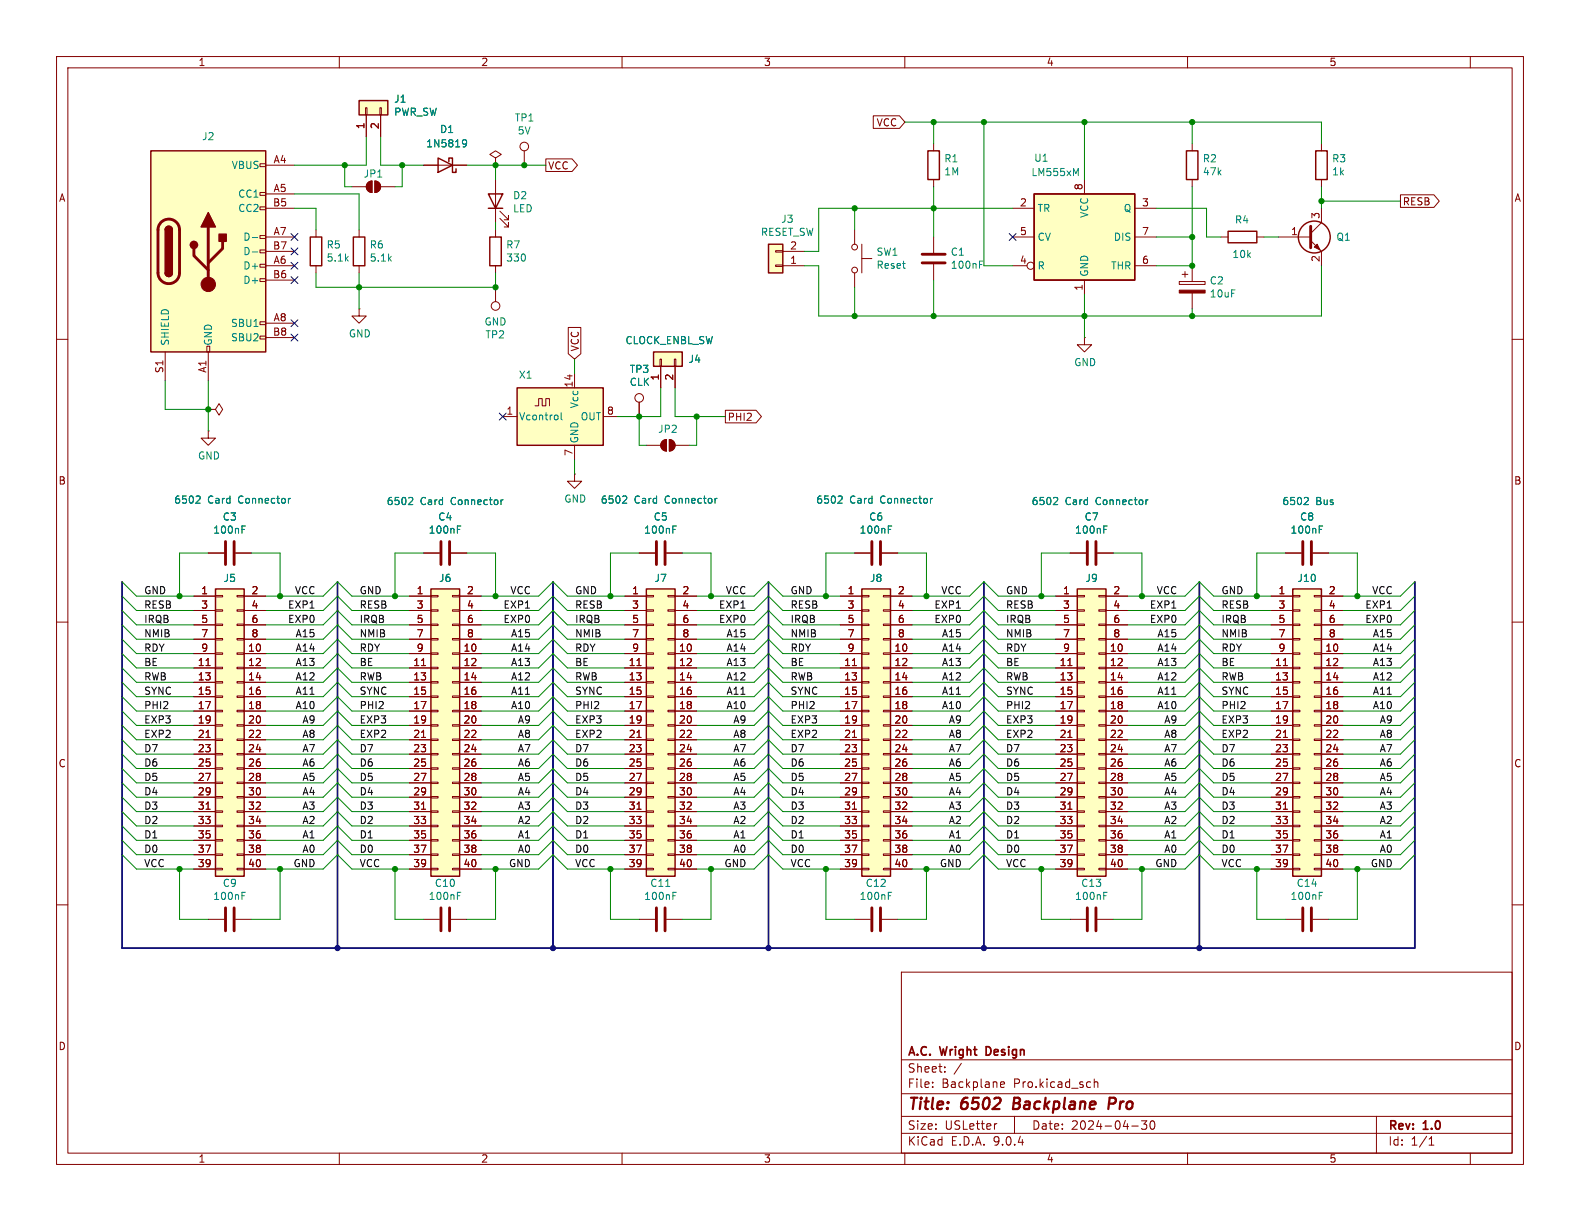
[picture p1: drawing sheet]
<svg xmlns="http://www.w3.org/2000/svg" width="279mm" height="216mm" viewBox="0 0 279 216" stroke-linecap="round" stroke-linejoin="round" font-family="sans-serif">
<defs><g id="words">
<g font-size="2.8" fill="#840000">
<text x="160.4" y="196.8">Title:</text>
<text x="170.1" y="196.8">6502</text>
<text x="180" y="196.8">Backplane</text>
<text x="197.7" y="196.8">Pro</text>
</g>
<g font-size="2.1" fill="#840000">
<text x="160.4" y="189.9">Sheet:</text>
<text x="160.4" y="187.1">A.C.</text>
<text x="166.4" y="187.1">Wright</text>
<text x="175" y="187.1">Design</text>
<text x="160.4" y="192.6">File:</text>
<text x="166.5" y="192.6">Backplane</text>
<text x="179.3" y="192.6">Pro.kicad_sch</text>
<text x="160.4" y="202.8">KiCad</text>
<text x="160.4" y="200">Size:</text>
<text x="167.1" y="200">USLetter</text>
<text x="168.1" y="202.8">E.D.A.</text>
<text x="175.7" y="202.8">9.0.4</text>
<text x="182.4" y="200">Date:</text>
<text x="189.4" y="200">2024-04-30</text>
<text x="245.4" y="200.2">Rev:</text>
<text x="245.4" y="202.8">Id:</text>
<text x="249.5" y="202.8">1/1</text>
<text x="251.8" y="200.2">1.0</text>
</g>
<g font-size="1.8" fill="#840000">
<text x="35" y="11.9">1</text>
<text x="85" y="11.9">2</text>
<text x="135" y="11.9">3</text>
<text x="185" y="11.9">4</text>
<text x="235" y="11.9">5</text>
<text x="64.5" y="22.9" transform="rotate(-90 64.5 22.9)">1</text>
<text x="67.1" y="22.9" transform="rotate(-90 67.1 22.9)">2</text>
<text x="154.9" y="22.5">VCC</text>
<text x="48.3" y="29">A4</text>
<text x="10.3" y="35.9">A</text>
<text x="48.3" y="34">A5</text>
<text x="96.8" y="30.2">VCC</text>
<text x="191.5" y="33.7" transform="rotate(-90 191.5 33.7)">8</text>
<text x="267.7" y="35.9">A</text>
<text x="48.2" y="36.6">B5</text>
<text x="48.3" y="41.7">A7</text>
<text x="180.3" y="36.6">2</text>
<text x="180.3" y="41.7">5</text>
<text x="201.9" y="36.6">3</text>
<text x="201.9" y="41.7">7</text>
<text x="228.2" y="41.7">1</text>
<text x="233.4" y="38.8" transform="rotate(-90 233.4 38.8)">3</text>
<text x="248" y="36.5">RESB</text>
<text x="48.2" y="44.2">B7</text>
<text x="48.3" y="46.7">A6</text>
<text x="139.6" y="46.7">1</text>
<text x="139.6" y="44.2">2</text>
<text x="180.3" y="46.7">4</text>
<text x="201.9" y="46.7">6</text>
<text x="233.4" y="46.4" transform="rotate(-90 233.4 46.4)">2</text>
<text x="48.2" y="49.3">B6</text>
<text x="191.5" y="51.5" transform="rotate(-90 191.5 51.5)">1</text>
<text x="48.2" y="59.4">B8</text>
<text x="48.3" y="56.9">A8</text>
<text x="102.6" y="62.2" transform="rotate(-90 102.6 62.2)">VCC</text>
<text x="29" y="66.1" transform="rotate(-90 29 66.1)">S1</text>
<text x="36.6" y="66" transform="rotate(-90 36.6 66)">A1</text>
<text x="101.3" y="68.6" transform="rotate(-90 101.3 68.6)">14</text>
<text x="116.6" y="67.4" transform="rotate(-90 116.6 67.4)">1</text>
<text x="119.1" y="67.4" transform="rotate(-90 119.1 67.4)">2</text>
<text x="89.5" y="73.4">1</text>
<text x="107.2" y="73.4">8</text>
<text x="128.6" y="74.6">PHI2</text>
<text x="101.3" y="80.7" transform="rotate(-90 101.3 80.7)">7</text>
<text x="10.3" y="85.9">B</text>
<text x="267.7" y="85.9">B</text>
<text x="35.5" y="105.2">1</text>
<text x="35.5" y="107.7">3</text>
<text x="44.4" y="105.2">2</text>
<text x="44.4" y="107.7">4</text>
<text x="73.6" y="105.2">1</text>
<text x="73.6" y="107.7">3</text>
<text x="82.5" y="105.2">2</text>
<text x="82.5" y="107.7">4</text>
<text x="111.7" y="105.2">1</text>
<text x="111.7" y="107.7">3</text>
<text x="120.6" y="105.2">2</text>
<text x="120.6" y="107.7">4</text>
<text x="149.8" y="105.2">1</text>
<text x="149.8" y="107.7">3</text>
<text x="158.7" y="105.2">2</text>
<text x="158.7" y="107.7">4</text>
<text x="187.9" y="105.2">1</text>
<text x="187.9" y="107.7">3</text>
<text x="196.8" y="105.2">2</text>
<text x="196.8" y="107.7">4</text>
<text x="226" y="105.2">1</text>
<text x="226" y="107.7">3</text>
<text x="234.9" y="105.2">2</text>
<text x="234.9" y="107.7">4</text>
<text x="35.5" y="110.2">5</text>
<text x="35.5" y="112.8">7</text>
<text x="44.4" y="110.2">6</text>
<text x="44.4" y="112.8">8</text>
<text x="73.6" y="110.2">5</text>
<text x="73.6" y="112.8">7</text>
<text x="82.5" y="110.2">6</text>
<text x="82.5" y="112.8">8</text>
<text x="111.7" y="110.2">5</text>
<text x="111.7" y="112.8">7</text>
<text x="120.6" y="110.2">6</text>
<text x="120.6" y="112.8">8</text>
<text x="149.8" y="110.2">5</text>
<text x="149.8" y="112.8">7</text>
<text x="158.7" y="110.2">6</text>
<text x="158.7" y="112.8">8</text>
<text x="187.9" y="110.2">5</text>
<text x="187.9" y="112.8">7</text>
<text x="196.8" y="110.2">6</text>
<text x="196.8" y="112.8">8</text>
<text x="226" y="110.2">5</text>
<text x="226" y="112.8">7</text>
<text x="234.9" y="110.2">6</text>
<text x="234.9" y="112.8">8</text>
<text x="34.9" y="117.9">11</text>
<text x="35.5" y="115.3">9</text>
<text x="43.8" y="115.3">10</text>
<text x="43.8" y="117.9">12</text>
<text x="73" y="117.9">11</text>
<text x="73.6" y="115.3">9</text>
<text x="81.9" y="115.3">10</text>
<text x="81.9" y="117.9">12</text>
<text x="111.1" y="117.9">11</text>
<text x="111.7" y="115.3">9</text>
<text x="120" y="115.3">10</text>
<text x="120" y="117.9">12</text>
<text x="149.2" y="117.9">11</text>
<text x="149.8" y="115.3">9</text>
<text x="158.1" y="115.3">10</text>
<text x="158.1" y="117.9">12</text>
<text x="187.3" y="117.9">11</text>
<text x="187.9" y="115.3">9</text>
<text x="196.2" y="115.3">10</text>
<text x="196.2" y="117.9">12</text>
<text x="225.4" y="117.9">11</text>
<text x="226" y="115.3">9</text>
<text x="234.3" y="115.3">10</text>
<text x="234.3" y="117.9">12</text>
<text x="34.9" y="120.4">13</text>
<text x="34.9" y="122.9">15</text>
<text x="34.9" y="125.5">17</text>
<text x="43.8" y="120.4">14</text>
<text x="43.8" y="122.9">16</text>
<text x="43.8" y="125.5">18</text>
<text x="73" y="120.4">13</text>
<text x="73" y="122.9">15</text>
<text x="73" y="125.5">17</text>
<text x="81.9" y="120.4">14</text>
<text x="81.9" y="122.9">16</text>
<text x="81.9" y="125.5">18</text>
<text x="111.1" y="120.4">13</text>
<text x="111.1" y="122.9">15</text>
<text x="111.1" y="125.5">17</text>
<text x="120" y="120.4">14</text>
<text x="120" y="122.9">16</text>
<text x="120" y="125.5">18</text>
<text x="149.2" y="120.4">13</text>
<text x="149.2" y="122.9">15</text>
<text x="149.2" y="125.5">17</text>
<text x="158.1" y="120.4">14</text>
<text x="158.1" y="122.9">16</text>
<text x="158.1" y="125.5">18</text>
<text x="187.3" y="120.4">13</text>
<text x="187.3" y="122.9">15</text>
<text x="187.3" y="125.5">17</text>
<text x="196.2" y="120.4">14</text>
<text x="196.2" y="122.9">16</text>
<text x="196.2" y="125.5">18</text>
<text x="225.4" y="120.4">13</text>
<text x="225.4" y="122.9">15</text>
<text x="225.4" y="125.5">17</text>
<text x="234.3" y="120.4">14</text>
<text x="234.3" y="122.9">16</text>
<text x="234.3" y="125.5">18</text>
<text x="34.9" y="128">19</text>
<text x="34.9" y="130.6">21</text>
<text x="43.8" y="128">20</text>
<text x="43.8" y="130.6">22</text>
<text x="73" y="128">19</text>
<text x="73" y="130.6">21</text>
<text x="81.9" y="128">20</text>
<text x="81.9" y="130.6">22</text>
<text x="111.1" y="128">19</text>
<text x="111.1" y="130.6">21</text>
<text x="120" y="128">20</text>
<text x="120" y="130.6">22</text>
<text x="149.2" y="128">19</text>
<text x="149.2" y="130.6">21</text>
<text x="158.1" y="128">20</text>
<text x="158.1" y="130.6">22</text>
<text x="187.3" y="128">19</text>
<text x="187.3" y="130.6">21</text>
<text x="196.2" y="128">20</text>
<text x="196.2" y="130.6">22</text>
<text x="225.4" y="128">19</text>
<text x="225.4" y="130.6">21</text>
<text x="234.3" y="128">20</text>
<text x="234.3" y="130.6">22</text>
<text x="10.3" y="135.9">C</text>
<text x="34.9" y="133.1">23</text>
<text x="34.9" y="135.6">25</text>
<text x="43.8" y="133.1">24</text>
<text x="43.8" y="135.6">26</text>
<text x="73" y="133.1">23</text>
<text x="73" y="135.6">25</text>
<text x="81.9" y="133.1">24</text>
<text x="81.9" y="135.6">26</text>
<text x="111.1" y="133.1">23</text>
<text x="111.1" y="135.6">25</text>
<text x="120" y="133.1">24</text>
<text x="120" y="135.6">26</text>
<text x="149.2" y="133.1">23</text>
<text x="149.2" y="135.6">25</text>
<text x="158.1" y="133.1">24</text>
<text x="158.1" y="135.6">26</text>
<text x="187.3" y="133.1">23</text>
<text x="187.3" y="135.6">25</text>
<text x="196.2" y="133.1">24</text>
<text x="196.2" y="135.6">26</text>
<text x="225.4" y="133.1">23</text>
<text x="225.4" y="135.6">25</text>
<text x="234.3" y="133.1">24</text>
<text x="234.3" y="135.6">26</text>
<text x="267.7" y="135.9">C</text>
<text x="34.9" y="138.2">27</text>
<text x="34.9" y="140.7">29</text>
<text x="34.9" y="143.3">31</text>
<text x="43.8" y="138.2">28</text>
<text x="43.8" y="140.7">30</text>
<text x="43.8" y="143.3">32</text>
<text x="73" y="138.2">27</text>
<text x="73" y="140.7">29</text>
<text x="73" y="143.3">31</text>
<text x="81.9" y="138.2">28</text>
<text x="81.9" y="140.7">30</text>
<text x="81.9" y="143.3">32</text>
<text x="111.1" y="138.2">27</text>
<text x="111.1" y="140.7">29</text>
<text x="111.1" y="143.3">31</text>
<text x="120" y="138.2">28</text>
<text x="120" y="140.7">30</text>
<text x="120" y="143.3">32</text>
<text x="149.2" y="138.2">27</text>
<text x="149.2" y="140.7">29</text>
<text x="149.2" y="143.3">31</text>
<text x="158.1" y="138.2">28</text>
<text x="158.1" y="140.7">30</text>
<text x="158.1" y="143.3">32</text>
<text x="187.3" y="138.2">27</text>
<text x="187.3" y="140.7">29</text>
<text x="187.3" y="143.3">31</text>
<text x="196.2" y="138.2">28</text>
<text x="196.2" y="140.7">30</text>
<text x="196.2" y="143.3">32</text>
<text x="225.4" y="138.2">27</text>
<text x="225.4" y="140.7">29</text>
<text x="225.4" y="143.3">31</text>
<text x="234.3" y="138.2">28</text>
<text x="234.3" y="140.7">30</text>
<text x="234.3" y="143.3">32</text>
<text x="34.9" y="145.8">33</text>
<text x="34.9" y="148.3">35</text>
<text x="43.8" y="145.8">34</text>
<text x="43.8" y="148.3">36</text>
<text x="73" y="145.8">33</text>
<text x="73" y="148.3">35</text>
<text x="81.9" y="145.8">34</text>
<text x="81.9" y="148.3">36</text>
<text x="111.1" y="145.8">33</text>
<text x="111.1" y="148.3">35</text>
<text x="120" y="145.8">34</text>
<text x="120" y="148.3">36</text>
<text x="149.2" y="145.8">33</text>
<text x="149.2" y="148.3">35</text>
<text x="158.1" y="145.8">34</text>
<text x="158.1" y="148.3">36</text>
<text x="187.3" y="145.8">33</text>
<text x="187.3" y="148.3">35</text>
<text x="196.2" y="145.8">34</text>
<text x="196.2" y="148.3">36</text>
<text x="225.4" y="145.8">33</text>
<text x="225.4" y="148.3">35</text>
<text x="234.3" y="145.8">34</text>
<text x="234.3" y="148.3">36</text>
<text x="34.9" y="150.9">37</text>
<text x="34.9" y="153.4">39</text>
<text x="43.8" y="150.9">38</text>
<text x="43.8" y="153.4">40</text>
<text x="73" y="150.9">37</text>
<text x="73" y="153.4">39</text>
<text x="81.9" y="150.9">38</text>
<text x="81.9" y="153.4">40</text>
<text x="111.1" y="150.9">37</text>
<text x="111.1" y="153.4">39</text>
<text x="120" y="150.9">38</text>
<text x="120" y="153.4">40</text>
<text x="149.2" y="150.9">37</text>
<text x="149.2" y="153.4">39</text>
<text x="158.1" y="150.9">38</text>
<text x="158.1" y="153.4">40</text>
<text x="187.3" y="150.9">37</text>
<text x="187.3" y="153.4">39</text>
<text x="196.2" y="150.9">38</text>
<text x="196.2" y="153.4">40</text>
<text x="225.4" y="150.9">37</text>
<text x="225.4" y="153.4">39</text>
<text x="234.3" y="150.9">38</text>
<text x="234.3" y="153.4">40</text>
<text x="10.3" y="185.9">D</text>
<text x="267.7" y="185.9">D</text>
<text x="35" y="205.8">1</text>
<text x="85" y="205.8">2</text>
<text x="135" y="205.8">3</text>
<text x="185" y="205.8">4</text>
<text x="235" y="205.8">5</text>
</g>
<g font-size="1.8" fill="#008484">
<text x="69.6" y="18.4">J1</text>
<text x="69.6" y="20.7">PWR_SW</text>
<text x="77.7" y="23.7">D1</text>
<text x="90.9" y="21.7">TP1</text>
<text x="91.4" y="24">5V</text>
<text x="35.6" y="25">J2</text>
<text x="75.3" y="26.3">1N5819</text>
<text x="166.9" y="28.9">R1</text>
<text x="182.8" y="28.8">U1</text>
<text x="212.6" y="28.9">R2</text>
<text x="235.5" y="28.9">R3</text>
<text x="40.9" y="30.1">VBUS</text>
<text x="42" y="35.2">CC1</text>
<text x="64.2" y="31.6">JP1</text>
<text x="90.6" y="35.4">D2</text>
<text x="166.9" y="31.2">1M</text>
<text x="182.3" y="31.3">LM555xM</text>
<text x="212.6" y="31.2">47k</text>
<text x="235.5" y="31.2">1k</text>
<text x="42" y="37.7">CC2</text>
<text x="90.6" y="37.7">LED</text>
<text x="134.5" y="41.9">RESET_SW</text>
<text x="138.1" y="39.6">J3</text>
<text x="183.4" y="37.7">TR</text>
<text x="192.6" y="38.6" transform="rotate(-90 192.6 38.6)">VCC</text>
<text x="198.6" y="37.7">Q</text>
<text x="218.3" y="39.7">R4</text>
<text x="42.9" y="42.8">D-</text>
<text x="42.9" y="45.3">D-</text>
<text x="42.9" y="47.9">D+</text>
<text x="57.7" y="44.1">R5</text>
<text x="57.7" y="46.5">5.1k</text>
<text x="65.3" y="44.1">R6</text>
<text x="65.3" y="46.5">5.1k</text>
<text x="89.4" y="44.1">R7</text>
<text x="89.4" y="46.5">330</text>
<text x="154.9" y="45.4">SW1</text>
<text x="154.9" y="47.7">Reset</text>
<text x="168" y="45.4">C1</text>
<text x="168" y="47.7">100nF</text>
<text x="183.4" y="42.8">CV</text>
<text x="183.4" y="47.9">R</text>
<text x="196.4" y="47.9">THR</text>
<text x="196.9" y="42.8">DIS</text>
<text x="217.8" y="45.8">10k</text>
<text x="236.2" y="42.8">Q1</text>
<text x="42.9" y="50.4">D+</text>
<text x="192.6" y="49" transform="rotate(-90 192.6 49)">GND</text>
<text x="213.8" y="50.5">C2</text>
<text x="213.8" y="52.8">10uF</text>
<text x="40.8" y="58">SBU1</text>
<text x="61.6" y="59.9">GND</text>
<text x="85.6" y="57.8">GND</text>
<text x="30.1" y="61.2" transform="rotate(-90 30.1 61.2)">SHIELD</text>
<text x="37.7" y="61.2" transform="rotate(-90 37.7 61.2)">GND</text>
<text x="40.8" y="60.6">SBU2</text>
<text x="85.7" y="60">TP2</text>
<text x="110.5" y="61.1">CLOCK_ENBL_SW</text>
<text x="121.7" y="64.4">J4</text>
<text x="189.9" y="64.9">GND</text>
<text x="91.7" y="67.2">X1</text>
<text x="111.3" y="66.1">TP3</text>
<text x="111.3" y="68.4">CLK</text>
<text x="91.7" y="74.5">Vcontrol</text>
<text x="102.5" y="72.3" transform="rotate(-90 102.5 72.3)">Vcc</text>
<text x="102.6" y="74.5">OUT</text>
<text x="116.3" y="76.7">JP2</text>
<text x="34.9" y="81.5">GND</text>
<text x="102.5" y="78.5" transform="rotate(-90 102.5 78.5)">GND</text>
<text x="30.7" y="89.3">6502</text>
<text x="36.7" y="89.3">Card</text>
<text x="42.2" y="89.3">Connector</text>
<text x="68.3" y="89.5">6502</text>
<text x="74.3" y="89.5">Card</text>
<text x="79.8" y="89.5">Connector</text>
<text x="99.7" y="89.1">GND</text>
<text x="106.1" y="89.3">6502</text>
<text x="112.2" y="89.3">Card</text>
<text x="117.7" y="89.3">Connector</text>
<text x="144.2" y="89.3">6502</text>
<text x="150.3" y="89.3">Card</text>
<text x="155.8" y="89.3">Connector</text>
<text x="182.3" y="89.5">6502</text>
<text x="188.4" y="89.5">Card</text>
<text x="193.9" y="89.5">Connector</text>
<text x="226.7" y="89.5">6502</text>
<text x="232.7" y="89.5">Bus</text>
<text x="37.6" y="94.6">100nF</text>
<text x="39.3" y="92.3">C3</text>
<text x="75.7" y="94.6">100nF</text>
<text x="77.4" y="92.3">C4</text>
<text x="113.8" y="94.6">100nF</text>
<text x="115.5" y="92.3">C5</text>
<text x="151.9" y="94.6">100nF</text>
<text x="153.6" y="92.3">C6</text>
<text x="190" y="94.6">100nF</text>
<text x="191.7" y="92.3">C7</text>
<text x="228.1" y="94.6">100nF</text>
<text x="229.8" y="92.3">C8</text>
<text x="39.4" y="103.1">J5</text>
<text x="77.5" y="103.1">J6</text>
<text x="115.6" y="103.1">J7</text>
<text x="153.7" y="103.1">J8</text>
<text x="191.8" y="103.1">J9</text>
<text x="229.3" y="103.1">J10</text>
<text x="37.6" y="159.3">100nF</text>
<text x="39.3" y="157">C9</text>
<text x="75.7" y="159.3">100nF</text>
<text x="76.8" y="157">C10</text>
<text x="113.8" y="159.3">100nF</text>
<text x="114.9" y="157">C11</text>
<text x="151.9" y="159.3">100nF</text>
<text x="153" y="157">C12</text>
<text x="190" y="159.3">100nF</text>
<text x="191.1" y="157">C13</text>
<text x="228.1" y="159.3">100nF</text>
<text x="229.2" y="157">C14</text>
</g>
<g font-size="1.8">
<text x="25.4" y="107.7">RESB</text>
<text x="25.4" y="105.1">GND</text>
<text x="50.8" y="107.7">EXP1</text>
<text x="52" y="105.1">VCC</text>
<text x="63.5" y="105.1">GND</text>
<text x="63.5" y="107.7">RESB</text>
<text x="88.9" y="107.7">EXP1</text>
<text x="90.1" y="105.1">VCC</text>
<text x="101.6" y="107.7">RESB</text>
<text x="101.6" y="105.1">GND</text>
<text x="127" y="107.7">EXP1</text>
<text x="128.2" y="105.1">VCC</text>
<text x="139.7" y="107.7">RESB</text>
<text x="139.7" y="105.1">GND</text>
<text x="165.1" y="107.7">EXP1</text>
<text x="166.3" y="105.1">VCC</text>
<text x="177.8" y="105.1">GND</text>
<text x="177.8" y="107.7">RESB</text>
<text x="203.2" y="107.7">EXP1</text>
<text x="204.4" y="105.1">VCC</text>
<text x="215.9" y="107.7">RESB</text>
<text x="215.9" y="105.1">GND</text>
<text x="241.3" y="107.7">EXP1</text>
<text x="242.5" y="105.1">VCC</text>
<text x="25.4" y="110.2">IRQB</text>
<text x="25.4" y="112.8">NMIB</text>
<text x="50.8" y="110.2">EXP0</text>
<text x="52.2" y="112.8">A15</text>
<text x="63.5" y="112.8">NMIB</text>
<text x="63.5" y="110.2">IRQB</text>
<text x="88.9" y="110.2">EXP0</text>
<text x="90.3" y="112.8">A15</text>
<text x="101.6" y="110.2">IRQB</text>
<text x="101.6" y="112.8">NMIB</text>
<text x="127" y="110.2">EXP0</text>
<text x="128.4" y="112.8">A15</text>
<text x="139.7" y="110.2">IRQB</text>
<text x="139.7" y="112.8">NMIB</text>
<text x="165.1" y="110.2">EXP0</text>
<text x="166.5" y="112.8">A15</text>
<text x="177.8" y="112.8">NMIB</text>
<text x="177.8" y="110.2">IRQB</text>
<text x="203.2" y="110.2">EXP0</text>
<text x="204.6" y="112.8">A15</text>
<text x="215.9" y="112.8">NMIB</text>
<text x="215.9" y="110.2">IRQB</text>
<text x="241.3" y="110.2">EXP0</text>
<text x="242.7" y="112.8">A15</text>
<text x="25.4" y="117.8">BE</text>
<text x="25.4" y="115.3">RDY</text>
<text x="52.2" y="115.3">A14</text>
<text x="52.2" y="117.8">A13</text>
<text x="63.5" y="115.3">RDY</text>
<text x="63.5" y="117.8">BE</text>
<text x="90.3" y="117.8">A13</text>
<text x="90.3" y="115.3">A14</text>
<text x="101.6" y="115.3">RDY</text>
<text x="101.6" y="117.8">BE</text>
<text x="128.4" y="115.3">A14</text>
<text x="128.4" y="117.8">A13</text>
<text x="139.7" y="117.8">BE</text>
<text x="139.7" y="115.3">RDY</text>
<text x="166.5" y="115.3">A14</text>
<text x="166.5" y="117.8">A13</text>
<text x="177.8" y="115.3">RDY</text>
<text x="177.8" y="117.8">BE</text>
<text x="204.6" y="117.8">A13</text>
<text x="204.6" y="115.3">A14</text>
<text x="215.9" y="115.3">RDY</text>
<text x="215.9" y="117.8">BE</text>
<text x="242.7" y="117.8">A13</text>
<text x="242.7" y="115.3">A14</text>
<text x="25.4" y="125.5">PHI2</text>
<text x="25.4" y="120.4">RWB</text>
<text x="25.4" y="122.9">SYNC</text>
<text x="52.2" y="120.4">A12</text>
<text x="52.2" y="125.5">A10</text>
<text x="52.2" y="122.9">A11</text>
<text x="63.5" y="120.4">RWB</text>
<text x="63.5" y="122.9">SYNC</text>
<text x="63.5" y="125.5">PHI2</text>
<text x="90.3" y="125.5">A10</text>
<text x="90.3" y="122.9">A11</text>
<text x="90.3" y="120.4">A12</text>
<text x="101.6" y="120.4">RWB</text>
<text x="101.6" y="125.5">PHI2</text>
<text x="101.6" y="122.9">SYNC</text>
<text x="128.4" y="120.4">A12</text>
<text x="128.4" y="125.5">A10</text>
<text x="128.4" y="122.9">A11</text>
<text x="139.7" y="120.4">RWB</text>
<text x="139.7" y="122.9">SYNC</text>
<text x="139.7" y="125.5">PHI2</text>
<text x="166.5" y="125.5">A10</text>
<text x="166.5" y="120.4">A12</text>
<text x="166.5" y="122.9">A11</text>
<text x="177.8" y="122.9">SYNC</text>
<text x="177.8" y="125.5">PHI2</text>
<text x="177.8" y="120.4">RWB</text>
<text x="204.6" y="122.9">A11</text>
<text x="204.6" y="120.4">A12</text>
<text x="204.6" y="125.5">A10</text>
<text x="215.9" y="125.5">PHI2</text>
<text x="215.9" y="120.4">RWB</text>
<text x="215.9" y="122.9">SYNC</text>
<text x="242.7" y="125.5">A10</text>
<text x="242.7" y="120.4">A12</text>
<text x="242.7" y="122.9">A11</text>
<text x="25.4" y="130.5">EXP2</text>
<text x="25.4" y="128">EXP3</text>
<text x="53.4" y="130.5">A8</text>
<text x="53.4" y="128">A9</text>
<text x="63.5" y="128">EXP3</text>
<text x="63.5" y="130.5">EXP2</text>
<text x="91.5" y="130.5">A8</text>
<text x="91.5" y="128">A9</text>
<text x="101.6" y="128">EXP3</text>
<text x="101.6" y="130.5">EXP2</text>
<text x="129.6" y="128">A9</text>
<text x="129.6" y="130.5">A8</text>
<text x="139.7" y="130.5">EXP2</text>
<text x="139.7" y="128">EXP3</text>
<text x="167.7" y="128">A9</text>
<text x="167.7" y="130.5">A8</text>
<text x="177.8" y="130.5">EXP2</text>
<text x="177.8" y="128">EXP3</text>
<text x="205.8" y="130.5">A8</text>
<text x="205.8" y="128">A9</text>
<text x="215.9" y="130.5">EXP2</text>
<text x="215.9" y="128">EXP3</text>
<text x="243.9" y="130.5">A8</text>
<text x="243.9" y="128">A9</text>
<text x="25.4" y="135.6">D6</text>
<text x="25.4" y="133.1">D7</text>
<text x="53.4" y="133.1">A7</text>
<text x="53.4" y="135.6">A6</text>
<text x="63.5" y="135.6">D6</text>
<text x="63.5" y="133.1">D7</text>
<text x="91.5" y="135.6">A6</text>
<text x="91.5" y="133.1">A7</text>
<text x="101.6" y="133.1">D7</text>
<text x="101.6" y="135.6">D6</text>
<text x="129.6" y="133.1">A7</text>
<text x="129.6" y="135.6">A6</text>
<text x="139.7" y="133.1">D7</text>
<text x="139.7" y="135.6">D6</text>
<text x="167.7" y="135.6">A6</text>
<text x="167.7" y="133.1">A7</text>
<text x="177.8" y="133.1">D7</text>
<text x="177.8" y="135.6">D6</text>
<text x="205.8" y="133.1">A7</text>
<text x="205.8" y="135.6">A6</text>
<text x="215.9" y="135.6">D6</text>
<text x="215.9" y="133.1">D7</text>
<text x="243.9" y="133.1">A7</text>
<text x="243.9" y="135.6">A6</text>
<text x="25.4" y="143.2">D3</text>
<text x="25.4" y="140.7">D4</text>
<text x="25.4" y="138.2">D5</text>
<text x="53.4" y="143.2">A3</text>
<text x="53.4" y="140.7">A4</text>
<text x="53.4" y="138.2">A5</text>
<text x="63.5" y="138.2">D5</text>
<text x="63.5" y="140.7">D4</text>
<text x="63.5" y="143.2">D3</text>
<text x="91.5" y="140.7">A4</text>
<text x="91.5" y="143.2">A3</text>
<text x="91.5" y="138.2">A5</text>
<text x="101.6" y="140.7">D4</text>
<text x="101.6" y="143.2">D3</text>
<text x="101.6" y="138.2">D5</text>
<text x="129.6" y="138.2">A5</text>
<text x="129.6" y="140.7">A4</text>
<text x="129.6" y="143.2">A3</text>
<text x="139.7" y="138.2">D5</text>
<text x="139.7" y="140.7">D4</text>
<text x="139.7" y="143.2">D3</text>
<text x="167.7" y="138.2">A5</text>
<text x="167.7" y="143.2">A3</text>
<text x="167.7" y="140.7">A4</text>
<text x="177.8" y="140.7">D4</text>
<text x="177.8" y="138.2">D5</text>
<text x="177.8" y="143.2">D3</text>
<text x="205.8" y="138.2">A5</text>
<text x="205.8" y="143.2">A3</text>
<text x="205.8" y="140.7">A4</text>
<text x="215.9" y="138.2">D5</text>
<text x="215.9" y="143.2">D3</text>
<text x="215.9" y="140.7">D4</text>
<text x="243.9" y="143.2">A3</text>
<text x="243.9" y="140.7">A4</text>
<text x="243.9" y="138.2">A5</text>
<text x="25.4" y="145.8">D2</text>
<text x="25.4" y="148.3">D1</text>
<text x="53.4" y="145.8">A2</text>
<text x="53.4" y="148.3">A1</text>
<text x="63.5" y="145.8">D2</text>
<text x="63.5" y="148.3">D1</text>
<text x="91.5" y="148.3">A1</text>
<text x="91.5" y="145.8">A2</text>
<text x="101.6" y="145.8">D2</text>
<text x="101.6" y="148.3">D1</text>
<text x="129.6" y="145.8">A2</text>
<text x="129.6" y="148.3">A1</text>
<text x="139.7" y="148.3">D1</text>
<text x="139.7" y="145.8">D2</text>
<text x="167.7" y="145.8">A2</text>
<text x="167.7" y="148.3">A1</text>
<text x="177.8" y="148.3">D1</text>
<text x="177.8" y="145.8">D2</text>
<text x="205.8" y="145.8">A2</text>
<text x="205.8" y="148.3">A1</text>
<text x="215.9" y="148.3">D1</text>
<text x="215.9" y="145.8">D2</text>
<text x="243.9" y="145.8">A2</text>
<text x="243.9" y="148.3">A1</text>
<text x="25.4" y="153.4">VCC</text>
<text x="25.4" y="150.9">D0</text>
<text x="51.8" y="153.4">GND</text>
<text x="53.4" y="150.9">A0</text>
<text x="63.5" y="153.4">VCC</text>
<text x="63.5" y="150.9">D0</text>
<text x="89.9" y="153.4">GND</text>
<text x="91.5" y="150.9">A0</text>
<text x="101.6" y="150.9">D0</text>
<text x="101.6" y="153.4">VCC</text>
<text x="128" y="153.4">GND</text>
<text x="129.6" y="150.9">A0</text>
<text x="139.7" y="153.4">VCC</text>
<text x="139.7" y="150.9">D0</text>
<text x="166.1" y="153.4">GND</text>
<text x="167.7" y="150.9">A0</text>
<text x="177.8" y="150.9">D0</text>
<text x="177.8" y="153.4">VCC</text>
<text x="204.2" y="153.4">GND</text>
<text x="205.8" y="150.9">A0</text>
<text x="215.9" y="150.9">D0</text>
<text x="215.9" y="153.4">VCC</text>
<text x="242.3" y="153.4">GND</text>
<text x="243.9" y="150.9">A0</text>
</g>
</g></defs>
<g fill="none" stroke="#840000" stroke-width=".18">
<path d="M10 10h259.4v195.9h-259.4zM12 12h255.4v191.9h-255.4zM60 10v2M110 10v2M160 10v2M210 10v2M260 10v2M10 60h2M267.4 60h2M10 110h2M267.4 110h2M10 160h2"/>
<path d="M159.4 171.9h108v32h-108zM267.4 160h2M159.4 197.4h108M159.4 193.4h108M159.4 187.4h108M164.9 192.1v.2M164.9 191.4v.1M167.1 189.4v.2M167.1 188.7v.1M170 188l-1.3 1.9M176.3 198.7l-.3 .1M176.9 191.8l.7-.2v-.2l-.5-.1-.2 .2 .1 .7h.6"/>
<path d="M179.4 197.4v3M193.5 191.4l.2-.1 .4 .1v.9M193.5 190.8v1.5M200.1 199.1h1.2M201.9 198.2h.9l-.5 .6 .4 .1v.6l-.2 .2h-.4l-.2-.2M203.5 198.3l.2-.1a.81 .81 0 0 1 .6 .6 .81 .81 0 0 1-.3 .8l-.1 .1a.81 .81 0 0 1-.4-1.4zM243.4 197.4v6.5M60 203.9v2M110 203.9v2M159.4 200.4h108M160 203.9v2M210 203.9v2"/>
<path d="M252.7 202.5h.9M252.7 201.4l.4-.4v1.5M260 203.9v2"/>
</g>
<path d="M179.4 194.1l-.3 2h.8M197 194.1h-.8l-.2 2M197.1 195.1l-1 .1" fill="none" stroke="#840000" stroke-width=".4"/>
<path d="M174.7 185.1h-.3v1.5h.3" fill="none" stroke="#840000" stroke-width=".3"/>
<path d="M76.2 104.1h5.1v50.8h-5.1z" fill="#ffffc2"/>
<path d="M76.2 104.1h5.1v50.8h-5.1z" fill="none" stroke="#840000" stroke-width=".25"/>
<g fill="none" stroke="#840000" stroke-width=".18">
<path d="M72.4 105.4h3.8M72.4 108h3.8M72.4 110.5h3.8M72.4 113h3.8M72.4 115.6h3.8M72.4 118.1h3.8M74.5 117.7h.8M76.2 105.3h1.3v.2h-1.3zM76.2 107.8h1.3v.3h-1.3zM76.2 110.4h1.3v.2h-1.3zM76.2 112.9h1.3v.3h-1.3zM76.2 115.4h1.3v.3h-1.3z"/>
<path d="M76.2 118h1.3v.2h-1.3zM80 105.3h1.3v.2h-1.3zM80 107.8h1.3v.3h-1.3zM80 110.4h1.3v.2h-1.3zM80 112.9h1.3v.3h-1.3zM80 115.4h1.3v.3h-1.3zM80 118h1.3v.2h-1.3zM81.3 105.4h3.8M81.3 108h3.8M81.3 110.5h3.8M81.3 113h3.8M81.3 115.6h3.8"/>
<path d="M81.3 118.1h3.8M72.4 120.7h3.8M72.4 123.2h3.8M72.4 125.7h3.8M72.4 128.3h3.8M72.4 130.8h3.8M72.4 133.4h3.8M72.4 135.9h3.8M72.4 138.4h3.8M74.5 130.4h.8M76.2 120.5h1.3v.3h-1.3zM76.2 123.1h1.3v.2h-1.3z"/>
<path d="M76.2 125.6h1.3v.3h-1.3zM76.2 128.1h1.3v.3h-1.3zM76.2 130.7h1.3v.2h-1.3zM76.2 133.2h1.3v.3h-1.3zM76.2 135.8h1.3v.2h-1.3zM76.2 138.3h1.3v.3h-1.3zM80 120.5h1.3v.3h-1.3zM80 123.1h1.3v.2h-1.3zM80 125.6h1.3v.3h-1.3zM80 128.1h1.3v.3h-1.3zM80 130.7h1.3v.2h-1.3zM80 133.2h1.3v.3h-1.3z"/>
<path d="M80 135.8h1.3v.2h-1.3zM80 138.3h1.3v.3h-1.3zM81.3 120.7h3.8M81.3 123.2h3.8M81.3 125.7h3.8M81.3 128.3h3.8M81.3 130.8h3.8M81.3 133.4h3.8M81.3 135.9h3.8M81.3 138.4h3.8M72.4 141h3.8M72.4 143.5h3.8"/>
<path d="M72.4 146.1h3.8M72.4 148.6h3.8M72.4 151.1h3.8M72.4 153.7h3.8M74.5 143.1h.8M76.2 140.8h1.3v.3h-1.3zM76.2 143.4h1.3v.2h-1.3zM76.2 145.9h1.3v.3h-1.3zM76.2 148.5h1.3v.2h-1.3zM76.2 151h1.3v.3h-1.3zM76.2 153.5h1.3v.3h-1.3zM80 140.8h1.3v.3h-1.3z"/>
<path d="M80 143.4h1.3v.2h-1.3zM80 145.9h1.3v.3h-1.3zM80 148.5h1.3v.2h-1.3zM80 151h1.3v.3h-1.3zM80 153.5h1.3v.3h-1.3zM81.3 141h3.8M81.3 143.5h3.8M81.3 146.1h3.8M81.3 148.6h3.8M81.3 151.1h3.8M81.3 153.7h3.8M227.3 162.6h2.8"/>
<path d="M232.2 162.6h2.7"/>
</g>
<path d="M72.8 88l.2 .2-.1 .3-.7 .7h.8M89 88.4l-.4 .2M233.3 158.4h.4M233.3 157.8h.6" fill="none" stroke="#008484" stroke-width=".18"/>
<path d="M230.4 160.5v4.1M231.9 160.5v4.1" fill="none" stroke="#840000" stroke-width=".51"/>
<path d="M228.6 104.1h5.1v50.8h-5.1z" fill="#ffffc2"/>
<path d="M209.8 26.7h2v5.1h-2zM228.6 104.1h5.1v50.8h-5.1z" fill="none" stroke="#840000" stroke-width=".25"/>
<g fill="none" stroke="#840000" stroke-width=".18">
<path d="M210.8 25.4v1.3M210.8 31.8v1.2M36.8 97.8h2.8M41.7 97.8h2.7M224.8 105.4h3.8M224.8 108h3.8M224.8 110.5h3.8M224.8 113h3.8M224.8 115.6h3.8M224.8 118.1h3.8M226.9 117.7h.8M228.6 105.3h1.3v.2h-1.3z"/>
<path d="M228.6 107.8h1.3v.3h-1.3zM228.6 110.4h1.3v.2h-1.3zM228.6 112.9h1.3v.3h-1.3zM228.6 115.4h1.3v.3h-1.3zM228.6 118h1.3v.2h-1.3zM232.4 105.3h1.3v.2h-1.3zM232.4 107.8h1.3v.3h-1.3zM232.4 110.4h1.3v.2h-1.3zM232.4 112.9h1.3v.3h-1.3zM232.4 115.4h1.3v.3h-1.3zM232.4 118h1.3v.2h-1.3zM233.7 105.4h3.8"/>
<path d="M233.7 108h3.8M233.7 110.5h3.8M233.7 113h3.8M233.7 115.6h3.8M233.7 118.1h3.8M224.8 120.7h3.8M224.8 123.2h3.8M224.8 125.7h3.8M224.8 128.3h3.8M224.8 130.8h3.8M224.8 133.4h3.8M224.8 135.9h3.8"/>
<path d="M224.8 138.4h3.8M226.9 130.4h.8M228.6 120.5h1.3v.3h-1.3zM228.6 123.1h1.3v.2h-1.3zM228.6 125.6h1.3v.3h-1.3zM228.6 128.1h1.3v.3h-1.3zM228.6 130.7h1.3v.2h-1.3zM228.6 133.2h1.3v.3h-1.3zM228.6 135.8h1.3v.2h-1.3zM228.6 138.3h1.3v.3h-1.3zM232.4 120.5h1.3v.3h-1.3zM232.4 123.1h1.3v.2h-1.3z"/>
<path d="M232.4 125.6h1.3v.3h-1.3zM232.4 128.1h1.3v.3h-1.3zM232.4 130.7h1.3v.2h-1.3zM232.4 133.2h1.3v.3h-1.3zM232.4 135.8h1.3v.2h-1.3zM232.4 138.3h1.3v.3h-1.3zM233.7 120.7h3.8M233.7 123.2h3.8M233.7 125.7h3.8M233.7 128.3h3.8M233.7 130.8h3.8M233.7 133.4h3.8"/>
<path d="M233.7 135.9h3.8M233.7 138.4h3.8M224.8 141h3.8M224.8 143.5h3.8M224.8 146.1h3.8M224.8 148.6h3.8M224.8 151.1h3.8M224.8 153.7h3.8M226.9 143.1h.8M228.6 140.8h1.3v.3h-1.3zM228.6 143.4h1.3v.2h-1.3zM228.6 145.9h1.3v.3h-1.3z"/>
<path d="M228.6 148.5h1.3v.2h-1.3zM228.6 151h1.3v.3h-1.3zM228.6 153.5h1.3v.3h-1.3zM232.4 140.8h1.3v.3h-1.3zM232.4 143.4h1.3v.2h-1.3zM232.4 145.9h1.3v.3h-1.3zM232.4 148.5h1.3v.2h-1.3zM232.4 151h1.3v.3h-1.3zM232.4 153.5h1.3v.3h-1.3zM233.7 141h3.8M233.7 143.5h3.8M233.7 146.1h3.8"/>
<path d="M233.7 148.6h3.8M233.7 151.1h3.8M233.7 153.7h3.8"/>
</g>
<path d="M42.8 93.6h.4M42.8 93h.6M231.1 88l.3 .2-.1 .3-.7 .7h.8" fill="none" stroke="#008484" stroke-width=".18"/>
<path d="M39.9 95.8v4M41.4 95.8v4" fill="none" stroke="#840000" stroke-width=".51"/>
<path d="M38.1 104.1h5.1v50.8h-5.1z" fill="#ffffc2"/>
<path d="M38.1 104.1h5.1v50.8h-5.1z" fill="none" stroke="#840000" stroke-width=".25"/>
<g fill="none" stroke="#840000" stroke-width=".18">
<path d="M151.1 97.8h2.8M156 97.8h2.7M34.3 105.4h3.8M34.3 108h3.8M34.3 110.5h3.8M34.3 113h3.8M34.3 115.6h3.8M34.3 118.1h3.8M36.4 117.7h.8M38.1 105.3h1.3v.2h-1.3zM38.1 107.8h1.3v.3h-1.3zM38.1 110.4h1.3v.2h-1.3z"/>
<path d="M38.1 112.9h1.3v.3h-1.3zM38.1 115.4h1.3v.3h-1.3zM38.1 118h1.3v.2h-1.3zM41.9 105.3h1.3v.2h-1.3zM41.9 107.8h1.3v.3h-1.3zM41.9 110.4h1.3v.2h-1.3zM41.9 112.9h1.3v.3h-1.3zM41.9 115.4h1.3v.3h-1.3zM41.9 118h1.3v.2h-1.3zM43.2 105.4h3.8M43.2 108h3.8M43.2 110.5h3.8"/>
<path d="M43.2 113h3.8M43.2 115.6h3.8M43.2 118.1h3.8M34.3 120.7h3.8M34.3 123.2h3.8M34.3 125.7h3.8M34.3 128.3h3.8M34.3 130.8h3.8M34.3 133.4h3.8M34.3 135.9h3.8M34.3 138.4h3.8M36.4 130.4h.8"/>
<path d="M38.1 120.5h1.3v.3h-1.3zM38.1 123.1h1.3v.2h-1.3zM38.1 125.6h1.3v.3h-1.3zM38.1 128.1h1.3v.3h-1.3zM38.1 130.7h1.3v.2h-1.3zM38.1 133.2h1.3v.3h-1.3zM38.1 135.8h1.3v.2h-1.3zM38.1 138.3h1.3v.3h-1.3zM41.9 120.5h1.3v.3h-1.3zM41.9 123.1h1.3v.2h-1.3zM41.9 125.6h1.3v.3h-1.3zM41.9 128.1h1.3v.3h-1.3z"/>
<path d="M41.9 130.7h1.3v.2h-1.3zM41.9 133.2h1.3v.3h-1.3zM41.9 135.8h1.3v.2h-1.3zM41.9 138.3h1.3v.3h-1.3zM43.2 120.7h3.8M43.2 123.2h3.8M43.2 125.7h3.8M43.2 128.3h3.8M43.2 130.8h3.8M43.2 133.4h3.8M43.2 135.9h3.8M43.2 138.4h3.8"/>
<path d="M34.3 141h3.8M34.3 143.5h3.8M34.3 146.1h3.8M34.3 148.6h3.8M34.3 151.1h3.8M34.3 153.7h3.8M36.4 143.1h.8M38.1 140.8h1.3v.3h-1.3zM38.1 143.4h1.3v.2h-1.3zM38.1 145.9h1.3v.3h-1.3zM38.1 148.5h1.3v.2h-1.3zM38.1 151h1.3v.3h-1.3z"/>
<path d="M38.1 153.5h1.3v.3h-1.3zM41.9 140.8h1.3v.3h-1.3zM41.9 143.4h1.3v.2h-1.3zM41.9 145.9h1.3v.3h-1.3zM41.9 148.5h1.3v.2h-1.3zM41.9 151h1.3v.3h-1.3zM41.9 153.5h1.3v.3h-1.3zM43.2 141h3.8M43.2 143.5h3.8M43.2 146.1h3.8M43.2 148.6h3.8M43.2 151.1h3.8"/>
<path d="M43.2 153.7h3.8"/>
</g>
<path d="M35.2 87.7l.2 .2-.1 .3-.7 .8h.8M51.4 88.1l-.4 .3M157.1 93.6h.4M157.1 93h.6" fill="none" stroke="#008484" stroke-width=".18"/>
<path d="M154.2 95.8v4M155.7 95.8v4" fill="none" stroke="#840000" stroke-width=".51"/>
<path d="M152.4 104.1h5.1v50.8h-5.1z" fill="#ffffc2"/>
<path d="M77.5 27.9l2.5 1.3-2.5 1.3zM79.4 28.6v-.7h.6v2.6h.6v-.7M86.4 34.3h2.5l-1.3 2.5zM86.4 36.8h2.5M86.6 41.9h2v5.1h-2zM152.4 104.1h5.1v50.8h-5.1z" fill="none" stroke="#840000" stroke-width=".25"/>
<g fill="none" stroke="#840000" stroke-width=".18">
<path d="M74.9 29.2h7.6M87.6 31.8v7.6M88.4 38.6l1.5 1.5v-.7v.7h-.7M88.4 37.3l1.5 1.6v-.8v.8h-.7M87.6 40.6v1.3M87.6 47v1.3M87.6 50.8v2.5M208.5 49.8h4.6v.5h-4.6zM209 48.5h1.1M209.5 48v1M210.8 47v2.8M210.8 51.8v2.8"/>
<path d="M148.6 105.4h3.8M148.6 108h3.8M148.6 110.5h3.8M148.6 113h3.8M148.6 115.6h3.8M148.6 118.1h3.8M150.7 117.7h.8M152.4 105.3h1.3v.2h-1.3zM152.4 107.8h1.3v.3h-1.3zM152.4 110.4h1.3v.2h-1.3zM152.4 112.9h1.3v.3h-1.3zM152.4 115.4h1.3v.3h-1.3z"/>
<path d="M152.4 118h1.3v.2h-1.3zM156.2 105.3h1.3v.2h-1.3zM156.2 107.8h1.3v.3h-1.3zM156.2 110.4h1.3v.2h-1.3zM156.2 112.9h1.3v.3h-1.3zM156.2 115.4h1.3v.3h-1.3zM156.2 118h1.3v.2h-1.3zM157.5 105.4h3.8M157.5 108h3.8M157.5 110.5h3.8M157.5 113h3.8M157.5 115.6h3.8"/>
<path d="M157.5 118.1h3.8M148.6 120.7h3.8M148.6 123.2h3.8M148.6 125.7h3.8M148.6 128.3h3.8M148.6 130.8h3.8M148.6 133.4h3.8M148.6 135.9h3.8M148.6 138.4h3.8M150.7 130.4h.8M152.4 120.5h1.3v.3h-1.3zM152.4 123.1h1.3v.2h-1.3z"/>
<path d="M152.4 125.6h1.3v.3h-1.3zM152.4 128.1h1.3v.3h-1.3zM152.4 130.7h1.3v.2h-1.3zM152.4 133.2h1.3v.3h-1.3zM152.4 135.8h1.3v.2h-1.3zM152.4 138.3h1.3v.3h-1.3zM156.2 120.5h1.3v.3h-1.3zM156.2 123.1h1.3v.2h-1.3zM156.2 125.6h1.3v.3h-1.3zM156.2 128.1h1.3v.3h-1.3zM156.2 130.7h1.3v.2h-1.3zM156.2 133.2h1.3v.3h-1.3z"/>
<path d="M156.2 135.8h1.3v.2h-1.3zM156.2 138.3h1.3v.3h-1.3zM157.5 120.7h3.8M157.5 123.2h3.8M157.5 125.7h3.8M157.5 128.3h3.8M157.5 130.8h3.8M157.5 133.4h3.8M157.5 135.9h3.8M157.5 138.4h3.8M148.6 141h3.8M148.6 143.5h3.8"/>
<path d="M148.6 146.1h3.8M148.6 148.6h3.8M148.6 151.1h3.8M148.6 153.7h3.8M150.7 143.1h.8M152.4 140.8h1.3v.3h-1.3zM152.4 143.4h1.3v.2h-1.3zM152.4 145.9h1.3v.3h-1.3zM152.4 148.5h1.3v.2h-1.3zM152.4 151h1.3v.3h-1.3zM152.4 153.5h1.3v.3h-1.3zM156.2 140.8h1.3v.3h-1.3z"/>
<path d="M156.2 143.4h1.3v.2h-1.3zM156.2 145.9h1.3v.3h-1.3zM156.2 148.5h1.3v.2h-1.3zM156.2 151h1.3v.3h-1.3zM156.2 153.5h1.3v.3h-1.3zM157.5 141h3.8M157.5 143.5h3.8M157.5 146.1h3.8M157.5 148.6h3.8M157.5 151.1h3.8M157.5 153.7h3.8M74.9 162.6h2.8"/>
<path d="M79.8 162.6h2.7M151.1 162.6h2.8M156 162.6h2.7"/>
<circle cx="87.6" cy="54.1" r=".76"/>
</g>
<path d="M81.9 24.8l.4-.1 .1 .1a.84 .84 0 0 1-.3 1.2h-.2M82.5 25.3l-.2 .2-.4-.1M148.7 87.7l.2 .2v.3l-.7 .8h.7M164.9 88.1l-.4 .3M80.9 158.4h.4M80.9 157.8h.6M157.1 158.4h.4M157.1 157.8h.6" fill="none" stroke="#008484" stroke-width=".18"/>
<path d="M78 160.5v4.1M79.5 160.5v4.1M154.2 160.5v4.1M155.7 160.5v4.1" fill="none" stroke="#840000" stroke-width=".51"/>
<path d="M208.5 51.3h4.6v.5h-4.6z" fill="#840000" stroke="#840000" stroke-width=".18"/>
<path d="M63.5 17.8h5.1v2.5h-5.1z" fill="#ffffc2"/>
<g fill="none" stroke="#840000" stroke-width=".25">
<path d="M63.5 17.8h5.1v2.5h-5.1zM164.1 26.7h2v5.1h-2zM232.7 26.7h2v5.1h-2zM217.2 40.9h5v2h-5z"/>
<circle cx="232.4" cy="41.9" r="2.82"/>
</g>
<g fill="none" stroke="#840000" stroke-width=".18">
<path d="M64.6 19.1h.3v1.2h-.3zM67.2 19.1h.2v1.2h-.2zM64.8 20.3v3.8M67.3 20.3v3.8M87.6 27.9l1-.6-1-.6-1 .6 1 .6v1.3M87.6 29.2h.1M92.7 26.7v2.5M165.1 25.4v1.3M165.1 31.8v1.2M233.7 25.4v1.3M233.7 31.8v1.2M233.7 36.8v2.6l-1.9 1.9"/>
<path d="M151.1 40.6v2.6M151.1 48.3v2.5M152.4 45.7h1.8M152.4 43.2v5.1M215.9 41.9h1.3M222.2 41.9h1.3M226.1 41.9h5.7M231.8 42.5l1.9 2v2.5M74.9 97.8h2.8M79.8 97.8h2.7M189.2 162.6h2.8M194.1 162.6h2.7"/>
<circle cx="92.7" cy="25.9" r=".76"/>
<circle cx="151.1" cy="47.8" r=".51"/>
<circle cx="151.1" cy="43.7" r=".51"/>
</g>
<path d="M231.8 40v3.8M78 95.8v4M79.5 95.8v4M192.3 160.5v4.1M193.8 160.5v4.1" fill="none" stroke="#840000" stroke-width=".51"/>
<path d="M232.4 43.7l.5-.5 .5 1z" fill="#840000" stroke="#840000" stroke-width=".18"/>
<path d="M80.9 93.6h.4M80.9 93h.6M195.2 158.4h.4M195.2 157.8h.6" fill="none" stroke="#008484" stroke-width=".18"/>
<path d="M135.9 43.2h2.5v5.1h-2.5z" fill="#ffffc2"/>
<path d="M135.9 43.2h2.5v5.1h-2.5z" fill="none" stroke="#840000" stroke-width=".25"/>
<path d="M137.2 46.9h1.2v.2h-1.2zM137.2 44.3h1.2v.3h-1.2zM138.4 47h3.8M138.4 44.5h3.8" fill="none" stroke="#840000" stroke-width=".18"/>
<path d="M26.7 26.7h20.3v35.5h-20.3z" fill="#ffffc2"/>
<g fill="none" stroke="#840000" stroke-width=".18">
<path d="M46 29h1v.5h-1zM46 34h1v.5h-1zM46 36.6h1v.5h-1zM47 29.2h5.1M47 34.3h5.1M47 36.8h5.1M46 41.7h1v.5h-1zM46 44.2h1v.5h-1zM46 46.7h1v.5h-1zM46 49.3h1v.5h-1zM46 56.9h1v.5h-1zM46 59.4h1v.5h-1z"/>
<path d="M47 41.9h5.1M47 44.5h5.1M47 47h5.1M47 49.5h5.1M47 57.2h5.1M47 59.7h5.1M29.2 62.2v5.1M36.6 61.2h.5v1h-.5zM36.8 62.2v5.1"/>
</g>
<path d="M26.7 26.7h20.3v35.5h-20.3zM29.2 40.6a.64 .64 0 0 1 .6-.6 .64 .64 0 0 1 .7 .6M29.2 48.3a.64 .64 0 0 0 .6 .6 .64 .64 0 0 0 .7-.6" fill="none" stroke="#840000" stroke-width=".25"/>
<path d="M28.5 39.3a1.9 1.9 0 0 1 2.1-.4 1.9 1.9 0 0 1 1.1 1.7v7.7a1.91 1.91 0 0 1-1.9 1.9 1.91 1.91 0 0 1-1.9-1.9v-7.8l.2-.6zM34.3 43.9v1.3l2.5 2.6M36.8 40.1v10.2M39.4 42.7v1.2l-2.6 2.6" fill="none" stroke="#840000" stroke-width=".51"/>
<g fill="#840000" stroke="#840000" stroke-width=".25">
<path d="M29.2 40.6h1.3v7.7h-1.3z"/>
<path d="M29.4 40.2a.64 .64 0 0 1 .7-.1 .64 .64 0 0 1 .4 .5h-1.3z"/>
<path d="M29.2 48.3h1.3a.64 .64 0 0 1-.7 .6 .64 .64 0 0 1-.6-.6z"/>
<path d="M36.8 37.6l1.3 2.5h-2.5z"/>
<path d="M38.7 41.4h1.3v1.3h-1.3z"/>
<circle cx="34.3" cy="43.3" r=".63"/>
</g>
<circle cx="36.8" cy="50.3" r="1.27" fill="#840000" stroke="#840000" stroke-width=".18"/>
<path d="M44.6 42h1M44.6 44.5h1" fill="none" stroke="#008484" stroke-width=".18"/>
<path d="M114.3 104.1h5.1v50.8h-5.1z" fill="#ffffc2"/>
<path d="M114.3 104.1h5.1v50.8h-5.1z" fill="none" stroke="#840000" stroke-width=".25"/>
<g fill="none" stroke="#840000" stroke-width=".18">
<path d="M110.5 105.4h3.8M110.5 108h3.8M110.5 110.5h3.8M110.5 113h3.8M110.5 115.6h3.8M110.5 118.1h3.8M112.6 117.7h.8M114.3 105.3h1.3v.2h-1.3zM114.3 107.8h1.3v.3h-1.3zM114.3 110.4h1.3v.2h-1.3zM114.3 112.9h1.3v.3h-1.3zM114.3 115.4h1.3v.3h-1.3z"/>
<path d="M114.3 118h1.3v.2h-1.3zM118.1 105.3h1.3v.2h-1.3zM118.1 107.8h1.3v.3h-1.3zM118.1 110.4h1.3v.2h-1.3zM118.1 112.9h1.3v.3h-1.3zM118.1 115.4h1.3v.3h-1.3zM118.1 118h1.3v.2h-1.3zM119.4 105.4h3.8M119.4 108h3.8M119.4 110.5h3.8M119.4 113h3.8M119.4 115.6h3.8"/>
<path d="M119.4 118.1h3.8M110.5 120.7h3.8M110.5 123.2h3.8M110.5 125.7h3.8M110.5 128.3h3.8M110.5 130.8h3.8M110.5 133.4h3.8M110.5 135.9h3.8M110.5 138.4h3.8M112.6 130.4h.8M114.3 120.5h1.3v.3h-1.3zM114.3 123.1h1.3v.2h-1.3z"/>
<path d="M114.3 125.6h1.3v.3h-1.3zM114.3 128.1h1.3v.3h-1.3zM114.3 130.7h1.3v.2h-1.3zM114.3 133.2h1.3v.3h-1.3zM114.3 135.8h1.3v.2h-1.3zM114.3 138.3h1.3v.3h-1.3zM118.1 120.5h1.3v.3h-1.3zM118.1 123.1h1.3v.2h-1.3zM118.1 125.6h1.3v.3h-1.3zM118.1 128.1h1.3v.3h-1.3zM118.1 130.7h1.3v.2h-1.3zM118.1 133.2h1.3v.3h-1.3z"/>
<path d="M118.1 135.8h1.3v.2h-1.3zM118.1 138.3h1.3v.3h-1.3zM119.4 120.7h3.8M119.4 123.2h3.8M119.4 125.7h3.8M119.4 128.3h3.8M119.4 130.8h3.8M119.4 133.4h3.8M119.4 135.9h3.8M119.4 138.4h3.8M110.5 141h3.8M110.5 143.5h3.8"/>
<path d="M110.5 146.1h3.8M110.5 148.6h3.8M110.5 151.1h3.8M110.5 153.7h3.8M112.6 143.1h.8M114.3 140.8h1.3v.3h-1.3zM114.3 143.4h1.3v.2h-1.3zM114.3 145.9h1.3v.3h-1.3zM114.3 148.5h1.3v.2h-1.3zM114.3 151h1.3v.3h-1.3zM114.3 153.5h1.3v.3h-1.3zM118.1 140.8h1.3v.3h-1.3z"/>
<path d="M118.1 143.4h1.3v.2h-1.3zM118.1 145.9h1.3v.3h-1.3zM118.1 148.5h1.3v.2h-1.3zM118.1 151h1.3v.3h-1.3zM118.1 153.5h1.3v.3h-1.3zM119.4 141h3.8M119.4 143.5h3.8M119.4 146.1h3.8M119.4 148.6h3.8M119.4 151.1h3.8M119.4 153.7h3.8"/>
</g>
<path d="M110.6 87.7l.2 .2v.3l-.7 .8h.7M126.8 88.1l-.4 .3" fill="none" stroke="#008484" stroke-width=".18"/>
<path d="M182.9 34.3h17.8v15.2h-17.8z" fill="#ffffc2"/>
<path d="M182.9 34.3h17.8v15.2h-17.8zM62.5 41.9h2v5.1h-2z" fill="none" stroke="#840000" stroke-width=".25"/>
<g fill="none" stroke="#840000" stroke-width=".18">
<path d="M62.2 33h2.6M65.1 32.3l.7-.3v2a1.02 1.02 0 0 1-.9-.6 1.02 1.02 0 0 1 .2-1.1zM66.3 32a1.02 1.02 0 0 1 1 1 1.02 1.02 0 0 1-1 1zM67.3 33h2.5M179.1 36.8h3.8M191.8 31.8v2.5M200.7 36.8h3.8M63.5 54.6v1.3h1.3l-1.3 1.3-1.3-1.3h1.3M63.5 54.6h.1M63.5 40.6v1.3M63.5 47v1.3M165.1 41.9v2.8"/>
<path d="M165.1 46.7v2.8M179.1 41.9h3.8M179.1 47h2.5M191.8 59.7v1.3h1.2l-1.2 1.2-1.3-1.2h1.3M191.8 59.7h.1M191.8 49.5v2.6M200.7 41.9h3.8M200.7 47h3.8"/>
<circle cx="182.2" cy="47" r=".63"/>
</g>
<path d="M190.3 30.7l.4-.9v1.3M173.2 46.8h.4M173.2 46.2h.6" fill="none" stroke="#008484" stroke-width=".18"/>
<path d="M163.1 45h4M163.1 46.5h4" fill="none" stroke="#840000" stroke-width=".51"/>
<g fill="#840000" stroke="#840000" stroke-width=".18">
<path d="M65.1 32.3l.7-.3v2a1.02 1.02 0 0 1-.9-.6 1.02 1.02 0 0 1 .2-1.1z"/>
<path d="M66.3 32a1.02 1.02 0 0 1 1 1 1.02 1.02 0 0 1-1 1z"/>
</g>
<path d="M91.4 68.6h15.3v10.1h-15.3z" fill="#ffffc2"/>
<path d="M54.9 41.9h2v5.1h-2zM91.4 68.6h15.3v10.1h-15.3z" fill="none" stroke="#840000" stroke-width=".25"/>
<g fill="none" stroke="#840000" stroke-width=".18">
<path d="M55.9 40.6v1.3M55.9 47v1.3M88.9 73.7h2.5M94.6 71.8h.6v-1.3h.7v1.3h.6v-1.3h.7v1.3M101.6 66v2.6M101.6 78.7v2.6M106.7 73.7h2.5M113 71.1v2.6"/>
<circle cx="113" cy="70.4" r=".76"/>
</g>
<path d="M98.6 73.5v.6M99.2 73v1.1l.2 .1" fill="none" stroke="#008484" stroke-width=".18"/>
<path d="M115.6 62.2h5v2.6h-5z" fill="#ffffc2"/>
<path d="M115.6 62.2h5v2.6h-5z" fill="none" stroke="#840000" stroke-width=".25"/>
<path d="M116.7 63.5h.3v1.3h-.3zM116.8 64.8v3.8M119.3 63.5h.2v1.3h-.2zM119.4 64.8v3.8M101.6 83.8v1.3h1.3l-1.3 1.3-1.3-1.3h1.3M101.6 83.8h.1M189.2 97.8h2.8M194.1 97.8h2.7" fill="none" stroke="#840000" stroke-width=".18"/>
<path d="M192.3 95.8v4M193.8 95.8v4" fill="none" stroke="#840000" stroke-width=".51"/>
<path d="M195.2 93.6h.4M195.2 93h.6" fill="none" stroke="#008484" stroke-width=".18"/>
<path d="M190.5 104.1h5.1v50.8h-5.1z" fill="#ffffc2"/>
<path d="M190.5 104.1h5.1v50.8h-5.1z" fill="none" stroke="#840000" stroke-width=".25"/>
<g fill="none" stroke="#840000" stroke-width=".18">
<path d="M64.8 20.3v3.8M67.3 20.3v3.8M74.9 29.2h2.6M80 29.2h2.5M96.5 28.1h4.7l.9 1.1-.9 1.1h-4.7zM154.4 20.5h4.7l.9 1.1-.9 1.1h-4.7zM247.6 34.4h6l.9 1.2-.9 1.1h-6zM100.5 57.9h2.2v4.6l-1.1 1-1.1-1zM36.8 76.2v1.3h1.3l-1.3 1.2-1.2-1.2h1.2M36.8 76.2h.1M36.8 72.4h1.3l.6-1 .7 1-.7 1-.6-1M36.8 72.4h.1"/>
<path d="M113 71.1v2.6M114.3 78.7h2.5M116.8 64.8v3.8M117.1 78l.8-.3v2.1a1.02 1.02 0 0 1-1-.7 1.02 1.02 0 0 1 .2-1.1zM118.4 77.7a1.02 1.02 0 0 1 1 1 1.02 1.02 0 0 1-1 1.1zM119.4 78.7h2.5M119.4 64.8v3.8M128.3 72.5h5.4l1 1.2-1 1.1h-5.4zM36.8 97.8h2.8M41.7 97.8h2.7M74.9 97.8h2.8M79.8 97.8h2.7"/>
<path d="M113 97.8h2.8M117.9 97.8h2.7M151.1 97.8h2.8M156 97.8h2.7M189.2 97.8h2.8M194.1 97.8h2.7M227.3 97.8h2.8M232.2 97.8h2.7M34.3 105.4h3.8M34.3 108h3.8M34.3 110.5h3.8M34.3 113h3.8"/>
<path d="M34.3 115.6h3.8M34.3 118.1h3.8M36.4 117.7h.8M43.2 105.4h3.8M43.2 108h3.8M43.2 110.5h3.8M43.2 113h3.8M43.2 115.6h3.8M43.2 118.1h3.8M72.4 105.4h3.8M72.4 108h3.8M72.4 110.5h3.8"/>
<path d="M72.4 113h3.8M72.4 115.6h3.8M72.4 118.1h3.8M74.5 117.7h.8M81.3 105.4h3.8M81.3 108h3.8M81.3 110.5h3.8M81.3 113h3.8M81.3 115.6h3.8M81.3 118.1h3.8M110.5 105.4h3.8M110.5 108h3.8"/>
<path d="M110.5 110.5h3.8M110.5 113h3.8M110.5 115.6h3.8M110.5 118.1h3.8M112.6 117.7h.8M119.4 105.4h3.8M119.4 108h3.8M119.4 110.5h3.8M119.4 113h3.8M119.4 115.6h3.8M119.4 118.1h3.8M148.6 105.4h3.8"/>
<path d="M148.6 108h3.8M148.6 110.5h3.8M148.6 113h3.8M148.6 115.6h3.8M148.6 118.1h3.8M150.7 117.7h.8M157.5 105.4h3.8M157.5 108h3.8M157.5 110.5h3.8M157.5 113h3.8M157.5 115.6h3.8M157.5 118.1h3.8"/>
<path d="M186.7 105.4h3.8M186.7 108h3.8M186.7 110.5h3.8M186.7 113h3.8M186.7 115.6h3.8M186.7 118.1h3.8M188.8 117.7h.8M190.5 105.3h1.3v.2h-1.3zM190.5 107.8h1.3v.3h-1.3zM190.5 110.4h1.3v.2h-1.3zM190.5 112.9h1.3v.3h-1.3zM190.5 115.4h1.3v.3h-1.3z"/>
<path d="M190.5 118h1.3v.2h-1.3zM194.3 105.3h1.3v.2h-1.3zM194.3 107.8h1.3v.3h-1.3zM194.3 110.4h1.3v.2h-1.3zM194.3 112.9h1.3v.3h-1.3zM194.3 115.4h1.3v.3h-1.3zM194.3 118h1.3v.2h-1.3zM195.6 105.4h3.8M195.6 108h3.8M195.6 110.5h3.8M195.6 113h3.8M195.6 115.6h3.8"/>
<path d="M195.6 118.1h3.8M224.8 105.4h3.8M224.8 108h3.8M224.8 110.5h3.8M224.8 113h3.8M224.8 115.6h3.8M224.8 118.1h3.8M226.9 117.7h.8M233.7 105.4h3.8M233.7 108h3.8M233.7 110.5h3.8M233.7 113h3.8"/>
<path d="M233.7 115.6h3.8M233.7 118.1h3.8M34.3 120.7h3.8M34.3 123.2h3.8M34.3 125.7h3.8M34.3 128.3h3.8M34.3 130.8h3.8M34.3 133.4h3.8M34.3 135.9h3.8M34.3 138.4h3.8M36.4 130.4h.8M43.2 120.7h3.8"/>
<path d="M43.2 123.2h3.8M43.2 125.7h3.8M43.2 128.3h3.8M43.2 130.8h3.8M43.2 133.4h3.8M43.2 135.9h3.8M43.2 138.4h3.8M72.4 120.7h3.8M72.4 123.2h3.8M72.4 125.7h3.8M72.4 128.3h3.8M72.4 130.8h3.8"/>
<path d="M72.4 133.4h3.8M72.4 135.9h3.8M72.4 138.4h3.8M74.5 130.4h.8M81.3 120.7h3.8M81.3 123.2h3.8M81.3 125.7h3.8M81.3 128.3h3.8M81.3 130.8h3.8M81.3 133.4h3.8M81.3 135.9h3.8M81.3 138.4h3.8"/>
<path d="M110.5 120.7h3.8M110.5 123.2h3.8M110.5 125.7h3.8M110.5 128.3h3.8M110.5 130.8h3.8M110.5 133.4h3.8M110.5 135.9h3.8M110.5 138.4h3.8M112.6 130.4h.8M119.4 120.7h3.8M119.4 123.2h3.8M119.4 125.7h3.8"/>
<path d="M119.4 128.3h3.8M119.4 130.8h3.8M119.4 133.4h3.8M119.4 135.9h3.8M119.4 138.4h3.8M148.6 120.7h3.8M148.6 123.2h3.8M148.6 125.7h3.8M148.6 128.3h3.8M148.6 130.8h3.8M148.6 133.4h3.8M148.6 135.9h3.8"/>
<path d="M148.6 138.4h3.8M150.7 130.4h.8M157.5 120.7h3.8M157.5 123.2h3.8M157.5 125.7h3.8M157.5 128.3h3.8M157.5 130.8h3.8M157.5 133.4h3.8M157.5 135.9h3.8M157.5 138.4h3.8M186.7 120.7h3.8M186.7 123.2h3.8"/>
<path d="M186.7 125.7h3.8M186.7 128.3h3.8M186.7 130.8h3.8M186.7 133.4h3.8M186.7 135.9h3.8M186.7 138.4h3.8M188.8 130.4h.8M190.5 120.5h1.3v.3h-1.3zM190.5 123.1h1.3v.2h-1.3zM190.5 125.6h1.3v.3h-1.3zM190.5 128.1h1.3v.3h-1.3zM190.5 130.7h1.3v.2h-1.3z"/>
<path d="M190.5 133.2h1.3v.3h-1.3zM190.5 135.8h1.3v.2h-1.3zM190.5 138.3h1.3v.3h-1.3zM194.3 120.5h1.3v.3h-1.3zM194.3 123.1h1.3v.2h-1.3zM194.3 125.6h1.3v.3h-1.3zM194.3 128.1h1.3v.3h-1.3zM194.3 130.7h1.3v.2h-1.3zM194.3 133.2h1.3v.3h-1.3zM194.3 135.8h1.3v.2h-1.3zM194.3 138.3h1.3v.3h-1.3zM195.6 120.7h3.8"/>
<path d="M195.6 123.2h3.8M195.6 125.7h3.8M195.6 128.3h3.8M195.6 130.8h3.8M195.6 133.4h3.8M195.6 135.9h3.8M195.6 138.4h3.8M224.8 120.7h3.8M224.8 123.2h3.8M224.8 125.7h3.8M224.8 128.3h3.8M224.8 130.8h3.8"/>
<path d="M224.8 133.4h3.8M224.8 135.9h3.8M224.8 138.4h3.8M226.9 130.4h.8M233.7 120.7h3.8M233.7 123.2h3.8M233.7 125.7h3.8M233.7 128.3h3.8M233.7 130.8h3.8M233.7 133.4h3.8M233.7 135.9h3.8M233.7 138.4h3.8"/>
<path d="M34.3 141h3.8M34.3 143.5h3.8M34.3 146.1h3.8M34.3 148.6h3.8M34.3 151.1h3.8M34.3 153.7h3.8M36.4 143.1h.8M43.2 141h3.8M43.2 143.5h3.8M43.2 146.1h3.8M43.2 148.6h3.8M43.2 151.1h3.8"/>
<path d="M43.2 153.7h3.8M72.4 141h3.8M72.4 143.5h3.8M72.4 146.1h3.8M72.4 148.6h3.8M72.4 151.1h3.8M72.4 153.7h3.8M74.5 143.1h.8M81.3 141h3.8M81.3 143.5h3.8M81.3 146.1h3.8M81.3 148.6h3.8"/>
<path d="M81.3 151.1h3.8M81.3 153.7h3.8M110.5 141h3.8M110.5 143.5h3.8M110.5 146.1h3.8M110.5 148.6h3.8M110.5 151.1h3.8M110.5 153.7h3.8M112.6 143.1h.8M119.4 141h3.8M119.4 143.5h3.8M119.4 146.1h3.8"/>
<path d="M119.4 148.6h3.8M119.4 151.1h3.8M119.4 153.7h3.8M148.6 141h3.8M148.6 143.5h3.8M148.6 146.1h3.8M148.6 148.6h3.8M148.6 151.1h3.8M148.6 153.7h3.8M150.7 143.1h.8M157.5 141h3.8M157.5 143.5h3.8"/>
<path d="M157.5 146.1h3.8M157.5 148.6h3.8M157.5 151.1h3.8M157.5 153.7h3.8M186.7 141h3.8M186.7 143.5h3.8M186.7 146.1h3.8M186.7 148.6h3.8M186.7 151.1h3.8M186.7 153.7h3.8M188.8 143.1h.8M190.5 140.8h1.3v.3h-1.3z"/>
<path d="M190.5 143.4h1.3v.2h-1.3zM190.5 145.9h1.3v.3h-1.3zM190.5 148.5h1.3v.2h-1.3zM190.5 151h1.3v.3h-1.3zM190.5 153.5h1.3v.3h-1.3zM194.3 140.8h1.3v.3h-1.3zM194.3 143.4h1.3v.2h-1.3zM194.3 145.9h1.3v.3h-1.3zM194.3 148.5h1.3v.2h-1.3zM194.3 151h1.3v.3h-1.3zM194.3 153.5h1.3v.3h-1.3zM195.6 141h3.8"/>
<path d="M195.6 143.5h3.8M195.6 146.1h3.8M195.6 148.6h3.8M195.6 151.1h3.8M195.6 153.7h3.8M224.8 141h3.8M224.8 143.5h3.8M224.8 146.1h3.8M224.8 148.6h3.8M224.8 151.1h3.8M224.8 153.7h3.8M226.9 143.1h.8"/>
<path d="M233.7 141h3.8M233.7 143.5h3.8M233.7 146.1h3.8M233.7 148.6h3.8M233.7 151.1h3.8M233.7 153.7h3.8M36.8 162.6h2.8M41.7 162.6h2.7M113 162.6h2.8M117.9 162.6h2.7"/>
</g>
<g fill="none" stroke="#008484" stroke-width=".18">
<path d="M81.9 24.8l.4-.1 .1 .1a.84 .84 0 0 1-.3 1.2h-.2M82.5 25.3l-.2 .2-.4-.1M35.2 87.7l.2 .2-.1 .3-.7 .8h.8M42.8 93.6h.4M42.8 93h.6M51.4 88.1l-.4 .3M72.8 88l.2 .2-.1 .3-.7 .7h.8M80.9 93.6h.4M80.9 93h.6M89 88.4l-.4 .2M110.6 87.7l.2 .2v.3l-.7 .8h.7M119 93.6h.4"/>
<path d="M119 93h.6M126.8 88.1l-.4 .3M148.7 87.7l.2 .2v.3l-.7 .8h.7M157.1 93.6h.4M157.1 93h.6M164.9 88.1l-.4 .3M186.8 88l.2 .2v.3l-.7 .7h.7M195.2 93.6h.4M195.2 93h.6M203 88.4l-.4 .2M231.1 88l.3 .2-.1 .3-.7 .7h.8M233.3 93.6h.4"/>
<path d="M233.3 93h.6M42.8 158.4h.4M42.8 157.8h.6M117.7 156.7h.7M119 158.4h.4M119 157.8h.6"/>
</g>
<g fill="#840000" stroke="#840000" stroke-width=".18">
<path d="M117.1 78l.8-.3v2.1a1.02 1.02 0 0 1-1-.7 1.02 1.02 0 0 1 .2-1.1z"/>
<path d="M118.4 77.7a1.02 1.02 0 0 1 1 1 1.02 1.02 0 0 1-1 1.1z"/>
</g>
<path d="M116.1 95.8v4M117.6 95.8v4M230.4 95.8v4M231.9 95.8v4M39.9 160.5v4.1M41.4 160.5v4.1M116.1 160.5v4.1M117.6 160.5v4.1" fill="none" stroke="#840000" stroke-width=".51"/>
<path d="M21.6 102.9v64.7h228.6v-64.7M59.7 102.9v64.7M97.8 102.9v64.7M135.9 102.9v64.7M174 102.9v64.7M212.1 102.9v64.7" fill="none" stroke="#000084" stroke-width=".3"/>
<g fill="none" stroke="#008400" stroke-width=".18">
<path d="M52.1 36.8h3.8v3.8M52.1 34.3h11.4v6.3M61 29.2v3.8h1.2M64.8 24.1v5.1h-12.7M67.3 24.1v5.1h7.6M71.1 29.2v3.8h-1.3M82.5 29.2h14M87.6 29.2v2.6M87.6 39.4v1.2M151.1 36.8v3.8M160 21.6h73.7v3.8M165.1 21.6v3.8"/>
<path d="M165.1 33v8.9M174 21.6v25.4h5.1M179.1 36.8h-34.3v7.7h-2.6M191.8 21.6v10.2M204.5 36.8h8.9v5.1h2.5M210.8 21.6v3.8M210.8 33v14h-6.3M233.7 33v3.8M233.7 35.6h13.9M55.9 48.3v2.5h31.7v-2.5M63.5 48.3v6.3M142.2 47h2.6v8.9h88.9v-8.9"/>
<path d="M151.1 50.8v5.1M165.1 49.5v6.4M191.8 52.1v7.6M204.5 41.9h6.3M210.8 54.6v1.3M223.5 41.9h2.6M29.2 67.3v5.1h7.6M36.8 67.3v8.9M101.6 63.5v2.5M113 73.7v5h1.3M116.8 68.6v5.1h-7.6M119.4 68.6v5.1h8.9"/>
<path d="M123.2 73.7v5h-1.3M36.8 97.8h-5.1v7.6M44.4 97.8h5.1v7.6M74.9 97.8h-5.1v7.6M82.5 97.8h5.1v7.6M101.6 81.3v2.5M113 97.8h-5.1v7.6M120.6 97.8h5.1v7.6M151.1 97.8h-5.1v7.6M158.7 97.8h5.1v7.6M189.2 97.8h-5.1v7.6M196.8 97.8h5.1v7.6"/>
<path d="M227.3 97.8h-5.1v7.6M234.9 97.8h5.1v7.6M21.6 110.5l2.5 2.5h10.2M21.6 105.4l2.5 2.6h10.2M21.6 113l2.5 2.6h10.2M21.6 108l2.5 2.5h10.2M21.6 118.1l2.5 2.6h10.2M21.6 102.9l2.5 2.5h10.2M21.6 115.6l2.5 2.5h10.2M47 113h10.1l2.6-2.5 2.5 2.5h10.2M47 108h10.1l2.6-2.6 2.5 2.6h10.2M47 115.6h10.1l2.6-2.6 2.5 2.6h10.2"/>
<path d="M47 110.5h10.1l2.6-2.5 2.5 2.5h10.2M47 105.4h10.1l2.6-2.5 2.5 2.5h10.2M47 118.1h10.1l2.6-2.5 2.5 2.5h10.2M85.1 113h10.1l2.6-2.5 2.5 2.5h10.2M85.1 108h10.1l2.6-2.6 2.5 2.6h10.2M85.1 115.6h10.1l2.6-2.6 2.5 2.6h10.2M85.1 110.5h10.1l2.6-2.5 2.5 2.5h10.2M85.1 105.4h10.1l2.6-2.5 2.5 2.5h10.2M85.1 118.1h10.1l2.6-2.5 2.5 2.5h10.2M123.2 113h10.1l2.6-2.5 2.5 2.5h10.2M123.2 108h10.1l2.6-2.6 2.5 2.6h10.2M123.2 115.6h10.1l2.6-2.6 2.5 2.6h10.2"/>
<path d="M123.2 110.5h10.1l2.6-2.5 2.5 2.5h10.2M123.2 105.4h10.1l2.6-2.5 2.5 2.5h10.2M123.2 118.1h10.1l2.6-2.5 2.5 2.5h10.2M161.3 113h10.1l2.6-2.5 2.5 2.5h10.2M161.3 108h10.1l2.6-2.6 2.5 2.6h10.2M161.3 115.6h10.1l2.6-2.6 2.5 2.6h10.2M161.3 110.5h10.1l2.6-2.5 2.5 2.5h10.2M161.3 105.4h10.1l2.6-2.5 2.5 2.5h10.2M161.3 118.1h10.1l2.6-2.5 2.5 2.5h10.2M199.4 113h10.1l2.6-2.5 2.5 2.5h10.2M199.4 108h10.1l2.6-2.6 2.5 2.6h10.2M199.4 115.6h10.1l2.6-2.6 2.5 2.6h10.2"/>
<path d="M199.4 110.5h10.1l2.6-2.5 2.5 2.5h10.2M199.4 105.4h10.1l2.6-2.5 2.5 2.5h10.2M199.4 118.1h10.1l2.6-2.5 2.5 2.5h10.2M250.2 110.5l-2.6 2.5h-10.1M250.2 105.4l-2.6 2.6h-10.1M250.2 113l-2.6 2.6h-10.1M250.2 108l-2.6 2.5h-10.1M250.2 118.1l-2.6 2.6h-10.1M250.2 102.9l-2.6 2.5h-10.1M250.2 115.6l-2.6 2.5h-10.1M21.6 120.7l2.5 2.5h10.2M21.6 123.2l2.5 2.5h10.2"/>
<path d="M21.6 128.3l2.5 2.5h10.2M21.6 135.9l2.5 2.5h10.2M21.6 138.4l2.5 2.6h10.2M21.6 133.4l2.5 2.5h10.2M21.6 130.8l2.5 2.6h10.2M21.6 125.7l2.5 2.6h10.2M47 123.2h10.1l2.6-2.5 2.5 2.5h10.2M47 120.7h10.1l2.6-2.6 2.5 2.6h10.2M47 125.7h10.1l2.6-2.5 2.5 2.5h10.2M47 130.8h10.1l2.6-2.5 2.5 2.5h10.2M47 138.4h10.1l2.6-2.5 2.5 2.5h10.2M47 135.9h10.1l2.6-2.5 2.5 2.5h10.2"/>
<path d="M47 133.4h10.1l2.6-2.6 2.5 2.6h10.2M47 128.3h10.1l2.6-2.6 2.5 2.6h10.2M85.1 123.2h10.1l2.6-2.5 2.5 2.5h10.2M85.1 120.7h10.1l2.6-2.6 2.5 2.6h10.2M85.1 125.7h10.1l2.6-2.5 2.5 2.5h10.2M85.1 130.8h10.1l2.6-2.5 2.5 2.5h10.2M85.1 138.4h10.1l2.6-2.5 2.5 2.5h10.2M85.1 135.9h10.1l2.6-2.5 2.5 2.5h10.2M85.1 133.4h10.1l2.6-2.6 2.5 2.6h10.2M85.1 128.3h10.1l2.6-2.6 2.5 2.6h10.2M123.2 123.2h10.1l2.6-2.5 2.5 2.5h10.2M123.2 120.7h10.1l2.6-2.6 2.5 2.6h10.2"/>
<path d="M123.2 125.7h10.1l2.6-2.5 2.5 2.5h10.2M123.2 130.8h10.1l2.6-2.5 2.5 2.5h10.2M123.2 138.4h10.1l2.6-2.5 2.5 2.5h10.2M123.2 135.9h10.1l2.6-2.5 2.5 2.5h10.2M123.2 133.4h10.1l2.6-2.6 2.5 2.6h10.2M123.2 128.3h10.1l2.6-2.6 2.5 2.6h10.2M161.3 123.2h10.1l2.6-2.5 2.5 2.5h10.2M161.3 120.7h10.1l2.6-2.6 2.5 2.6h10.2M161.3 125.7h10.1l2.6-2.5 2.5 2.5h10.2M161.3 130.8h10.1l2.6-2.5 2.5 2.5h10.2M161.3 138.4h10.1l2.6-2.5 2.5 2.5h10.2M161.3 135.9h10.1l2.6-2.5 2.5 2.5h10.2"/>
<path d="M161.3 133.4h10.1l2.6-2.6 2.5 2.6h10.2M161.3 128.3h10.1l2.6-2.6 2.5 2.6h10.2M199.4 123.2h10.1l2.6-2.5 2.5 2.5h10.2M199.4 120.7h10.1l2.6-2.6 2.5 2.6h10.2M199.4 125.7h10.1l2.6-2.5 2.5 2.5h10.2M199.4 130.8h10.1l2.6-2.5 2.5 2.5h10.2M199.4 138.4h10.1l2.6-2.5 2.5 2.5h10.2M199.4 135.9h10.1l2.6-2.5 2.5 2.5h10.2M199.4 133.4h10.1l2.6-2.6 2.5 2.6h10.2M199.4 128.3h10.1l2.6-2.6 2.5 2.6h10.2M250.2 120.7l-2.6 2.5h-10.1M250.2 123.2l-2.6 2.5h-10.1"/>
<path d="M250.2 128.3l-2.6 2.5h-10.1M250.2 135.9l-2.6 2.5h-10.1M250.2 138.4l-2.6 2.6h-10.1M250.2 133.4l-2.6 2.5h-10.1M250.2 130.8l-2.6 2.6h-10.1M250.2 125.7l-2.6 2.6h-10.1M21.6 146.1l2.5 2.5h10.2M21.6 151.1l2.5 2.6h10.2M21.6 148.6l2.5 2.5h10.2M21.6 143.5l2.5 2.6h10.2M21.6 141l2.5 2.5h10.2M31.7 153.7v8.9h5.1"/>
<path d="M47 148.6h10.1l2.6-2.5 2.5 2.5h10.2M47 153.7h10.1l2.6-2.6 2.5 2.6h10.2M47 151.1h10.1l2.6-2.5 2.5 2.5h10.2M47 146.1h10.1l2.6-2.6 2.5 2.6h10.2M47 143.5h10.1l2.6-2.5 2.5 2.5h10.2M47 141h10.1l2.6-2.6 2.5 2.6h10.2M49.5 153.7v8.9h-5.1M69.8 153.7v8.9h5.1M85.1 148.6h10.1l2.6-2.5 2.5 2.5h10.2M85.1 153.7h10.1l2.6-2.6 2.5 2.6h10.2M85.1 151.1h10.1l2.6-2.5 2.5 2.5h10.2M85.1 146.1h10.1l2.6-2.6 2.5 2.6h10.2"/>
<path d="M85.1 143.5h10.1l2.6-2.5 2.5 2.5h10.2M85.1 141h10.1l2.6-2.6 2.5 2.6h10.2M87.6 153.7v8.9h-5.1M107.9 153.7v8.9h5.1M123.2 148.6h10.1l2.6-2.5 2.5 2.5h10.2M123.2 153.7h10.1l2.6-2.6 2.5 2.6h10.2M123.2 151.1h10.1l2.6-2.5 2.5 2.5h10.2M123.2 146.1h10.1l2.6-2.6 2.5 2.6h10.2M123.2 143.5h10.1l2.6-2.5 2.5 2.5h10.2M123.2 141h10.1l2.6-2.6 2.5 2.6h10.2M125.7 153.7v8.9h-5.1M146 153.7v8.9h5.1"/>
<path d="M161.3 148.6h10.1l2.6-2.5 2.5 2.5h10.2M161.3 153.7h10.1l2.6-2.6 2.5 2.6h10.2M161.3 151.1h10.1l2.6-2.5 2.5 2.5h10.2M161.3 146.1h10.1l2.6-2.6 2.5 2.6h10.2M161.3 143.5h10.1l2.6-2.5 2.5 2.5h10.2M161.3 141h10.1l2.6-2.6 2.5 2.6h10.2M163.8 153.7v8.9h-5.1M184.1 153.7v8.9h5.1M199.4 148.6h10.1l2.6-2.5 2.5 2.5h10.2M199.4 153.7h10.1l2.6-2.6 2.5 2.6h10.2M199.4 151.1h10.1l2.6-2.5 2.5 2.5h10.2M199.4 146.1h10.1l2.6-2.6 2.5 2.6h10.2"/>
<path d="M199.4 143.5h10.1l2.6-2.5 2.5 2.5h10.2M199.4 141h10.1l2.6-2.6 2.5 2.6h10.2M201.9 153.7v8.9h-5.1M222.2 153.7v8.9h5.1M240 153.7v8.9h-5.1M250.2 146.1l-2.6 2.5h-10.1M250.2 151.1l-2.6 2.6h-10.1M250.2 148.6l-2.6 2.5h-10.1M250.2 143.5l-2.6 2.6h-10.1M250.2 141l-2.6 2.5h-10.1"/>
</g>
<g fill="none" stroke="#000084" stroke-width=".18">
<path d="M51.5 59.1l1.2 1.2M51.5 56.5l1.2 1.3M51.5 46.4l1.2 1.2M51.5 41.3l1.2 1.2M51.5 43.8l1.2 1.3M51.5 48.9l1.2 1.2M52.7 59.1l-1.2 1.2M52.7 56.5l-1.2 1.3M52.7 46.4l-1.2 1.2M52.7 41.3l-1.2 1.2M52.7 43.8l-1.2 1.3M52.7 48.9l-1.2 1.2"/>
<path d="M178.5 41.3l1.2 1.2M179.7 41.3l-1.2 1.2M88.3 73.1l1.2 1.2M89.5 73.1l-1.2 1.2"/>
</g>
<g fill="#000084" stroke="#000084" stroke-width=".18">
<circle cx="212.1" cy="167.6" r=".46"/>
<circle cx="174" cy="167.6" r=".46"/>
<circle cx="59.7" cy="167.6" r=".46"/>
<circle cx="135.9" cy="167.6" r=".46"/>
<circle cx="97.8" cy="167.6" r=".46"/>
</g>
<g fill="#008400" stroke="#008400" stroke-width=".18">
<circle cx="184.1" cy="153.7" r=".46"/>
<circle cx="201.9" cy="153.7" r=".46"/>
<circle cx="240" cy="153.7" r=".46"/>
<circle cx="222.2" cy="153.7" r=".46"/>
<circle cx="87.6" cy="153.7" r=".46"/>
<circle cx="69.8" cy="153.7" r=".46"/>
<circle cx="49.5" cy="153.7" r=".46"/>
<circle cx="31.7" cy="153.7" r=".46"/>
<circle cx="201.9" cy="105.4" r=".46"/>
<circle cx="210.8" cy="55.9" r=".46"/>
<circle cx="184.1" cy="105.4" r=".46"/>
<circle cx="240" cy="105.4" r=".46"/>
<circle cx="222.2" cy="105.4" r=".46"/>
<circle cx="191.8" cy="21.6" r=".46"/>
<circle cx="210.8" cy="21.6" r=".46"/>
<circle cx="210.8" cy="47" r=".46"/>
<circle cx="210.8" cy="41.9" r=".46"/>
<circle cx="191.8" cy="55.9" r=".46"/>
<circle cx="233.7" cy="35.6" r=".46"/>
<circle cx="151.1" cy="55.9" r=".46"/>
<circle cx="165.1" cy="55.9" r=".46"/>
<circle cx="165.1" cy="21.6" r=".46"/>
<circle cx="151.1" cy="36.8" r=".46"/>
<circle cx="165.1" cy="36.8" r=".46"/>
<circle cx="174" cy="21.6" r=".46"/>
<circle cx="49.5" cy="105.4" r=".46"/>
<circle cx="69.8" cy="105.4" r=".46"/>
<circle cx="31.7" cy="105.4" r=".46"/>
<circle cx="36.8" cy="72.4" r=".46"/>
<circle cx="63.5" cy="50.8" r=".46"/>
<circle cx="125.7" cy="105.4" r=".46"/>
<circle cx="107.9" cy="105.4" r=".46"/>
<circle cx="113" cy="73.7" r=".46"/>
<circle cx="123.2" cy="73.7" r=".46"/>
<circle cx="87.6" cy="105.4" r=".46"/>
<circle cx="87.6" cy="50.8" r=".46"/>
<circle cx="71.1" cy="29.2" r=".46"/>
<circle cx="61" cy="29.2" r=".46"/>
<circle cx="87.6" cy="29.2" r=".46"/>
<circle cx="92.7" cy="29.2" r=".46"/>
<circle cx="146" cy="153.7" r=".46"/>
<circle cx="163.8" cy="153.7" r=".46"/>
<circle cx="146" cy="105.4" r=".46"/>
<circle cx="163.8" cy="105.4" r=".46"/>
<circle cx="125.7" cy="153.7" r=".46"/>
<circle cx="107.9" cy="153.7" r=".46"/>
</g>
<use href="#words"/>
</svg>
